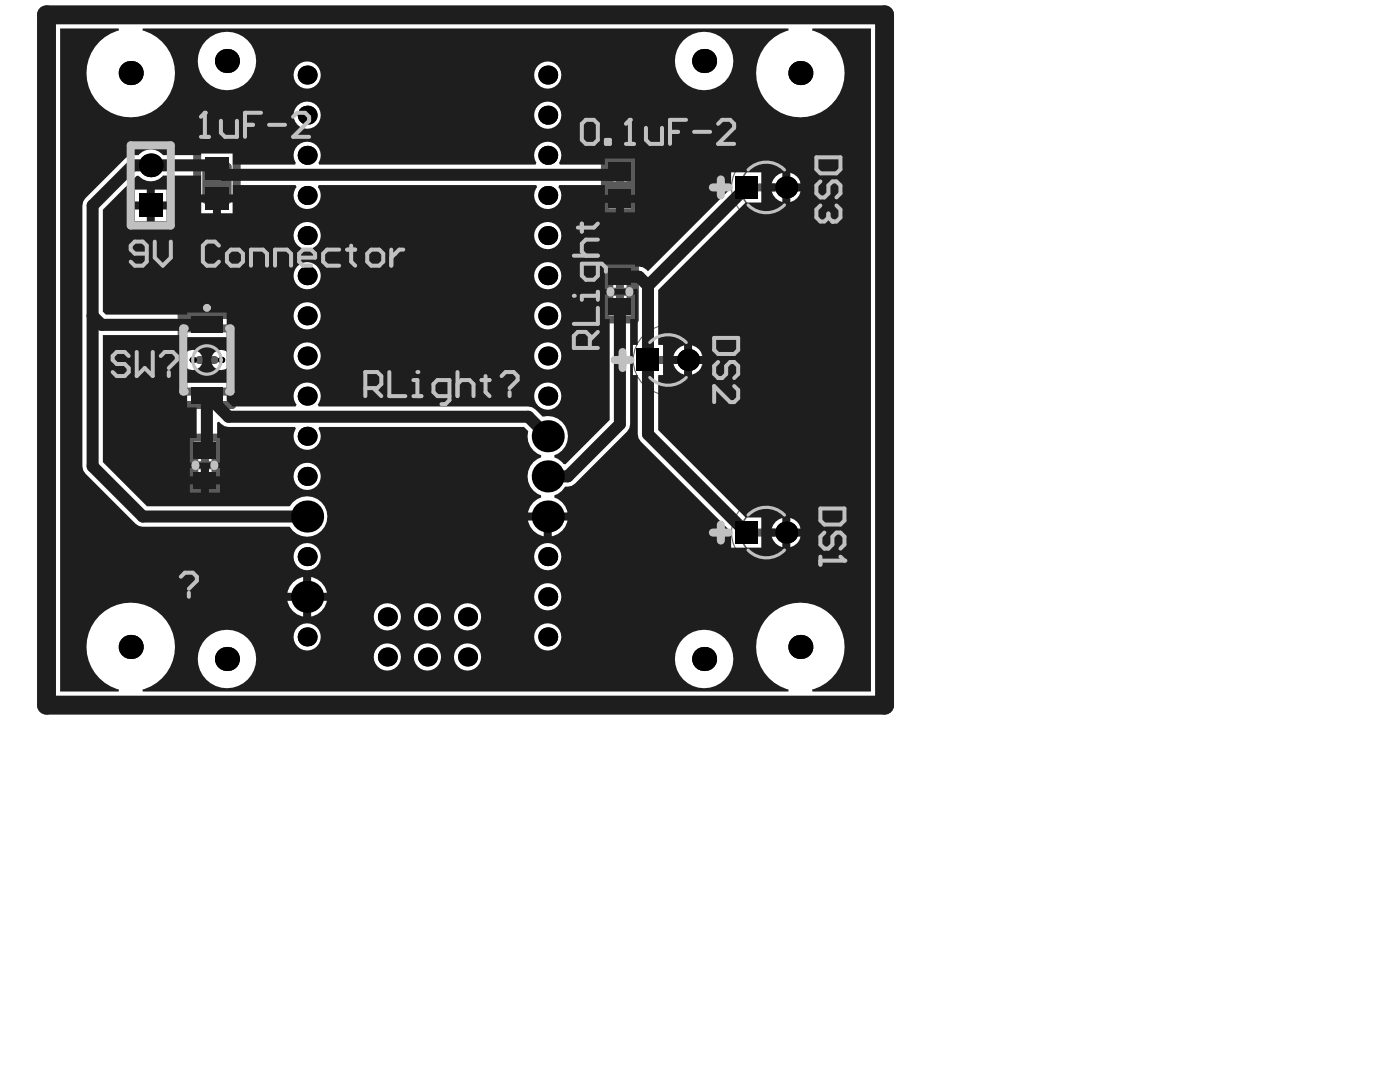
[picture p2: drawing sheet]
<svg xmlns="http://www.w3.org/2000/svg" width="419mm" height="324mm" viewBox="0 0 419 324" stroke-linecap="round" stroke-linejoin="round" font-family="sans-serif">
<g fill="none" stroke="#5a5a5a" stroke-width="2.4">
<path d="M59 44.7h11.8v20.3h-11.8zM61.7 49.9h6.4v9.9h-6.4zM62.5 54.8h4.7M64.9 52.5v4.7M180.9 47.4h9v16.1h-9zM182.2 50.5h6.4v9.9h-6.4zM183.1 55.4h4.7M185.4 53.1v4.7M226.8 56h4.8M229.2 53.7v4.7M180.9 79h9v16.5h-9zM54.3 94.2h15.1v26.9h-15.1z"/>
<path d="M54.8 98.2h14.2v18.9h-14.2zM182.2 82.1h6.4v10.3h-6.4zM183.1 87.2h4.7M185.4 84.9v4.7M59.5 107.7h4.7M61.9 105.3v4.7M197.5 107.7h4.7M199.8 105.3v4.7M56.8 130.9h9v16.5h-9zM58.1 133.9h6.4v10.4h-6.4zM58.9 139.1h4.7M61.3 136.8v4.7"/>
<path d="M226.8 159.3h4.8M229.2 156.9v4.7"/>
</g>
<g fill="none" stroke="#5a5a5a" stroke-width=".3">
<circle cx="229.2" cy="56" r="10.4"/>
<circle cx="199.8" cy="107.6" r="10.4"/>
<circle cx="229.2" cy="159.3" r="10.4"/>
</g>
<g fill="none" stroke="#5a5a5a" stroke-width=".47">
<circle cx="229.2" cy="56" r="7.6"/>
<circle cx="61.9" cy="107.7" r="4.3"/>
<circle cx="199.8" cy="107.6" r="7.6"/>
<circle cx="229.2" cy="159.3" r="7.6"/>
</g>
<g fill="#000">
<circle cx="67.9" cy="18.2" r="3.6"/>
<circle cx="210.6" cy="18.2" r="3.6"/>
<circle cx="39.1" cy="21.8" r="3.6"/>
<circle cx="91.9" cy="22.4" r="2.83"/>
<circle cx="91.9" cy="34.4" r="2.83"/>
<circle cx="163.8" cy="22.4" r="2.83"/>
<circle cx="163.8" cy="34.4" r="2.83"/>
<circle cx="239.4" cy="21.8" r="3.6"/>
<circle cx="45.1" cy="49.4" r="3.5"/>
<circle cx="91.9" cy="46.4" r="2.83"/>
<circle cx="91.9" cy="58.4" r="2.83"/>
<circle cx="163.8" cy="46.4" r="2.83"/>
<circle cx="163.8" cy="58.4" r="2.83"/>
<circle cx="235.2" cy="56" r="3.3"/>
<circle cx="91.9" cy="70.4" r="2.83"/>
<circle cx="163.8" cy="70.4" r="2.83"/>
<circle cx="91.9" cy="94.4" r="2.83"/>
<circle cx="91.9" cy="82.4" r="2.83"/>
<circle cx="163.8" cy="82.4" r="2.83"/>
<circle cx="163.8" cy="94.4" r="2.83"/>
<circle cx="57.6" cy="107.7" r=".94"/>
<circle cx="66.1" cy="107.7" r=".94"/>
<circle cx="91.9" cy="118.5" r="2.83"/>
<circle cx="91.9" cy="106.5" r="2.83"/>
<circle cx="163.8" cy="118.5" r="2.83"/>
<circle cx="163.8" cy="106.5" r="2.83"/>
<circle cx="205.8" cy="107.7" r="3.3"/>
<circle cx="91.9" cy="130.5" r="2.83"/>
<circle cx="163.8" cy="130.5" r="2.83"/>
<circle cx="91.9" cy="142.5" r="2.83"/>
<circle cx="91.9" cy="154.5" r="2.83"/>
<circle cx="163.8" cy="154.5" r="2.83"/>
<circle cx="163.8" cy="142.5" r="2.83"/>
<circle cx="235.2" cy="159.3" r="3.3"/>
<circle cx="91.9" cy="178.5" r="2.83"/>
<circle cx="91.9" cy="166.5" r="2.83"/>
<circle cx="163.8" cy="166.5" r="2.83"/>
<circle cx="163.8" cy="178.5" r="2.83"/>
<circle cx="39.1" cy="193.5" r="3.6"/>
<circle cx="67.9" cy="197.1" r="3.6"/>
<circle cx="91.9" cy="190.5" r="2.83"/>
<circle cx="115.9" cy="196.5" r="2.83"/>
<circle cx="115.9" cy="184.5" r="2.83"/>
<circle cx="127.9" cy="196.5" r="2.83"/>
<circle cx="127.9" cy="184.5" r="2.83"/>
<circle cx="139.8" cy="184.5" r="2.83"/>
<circle cx="139.8" cy="196.5" r="2.83"/>
<circle cx="163.8" cy="190.5" r="2.83"/>
<circle cx="210.6" cy="197.1" r="3.6"/>
<circle cx="239.4" cy="193.5" r="3.6"/>
</g>
<g fill="#000">
<path d="M219.9 52.7h6.6v6.7h-6.6z" fill-rule="evenodd"/>
<path d="M41.6 57.9h7v7.1h-7z" fill-rule="evenodd"/>
<path d="M190.5 104.3h6.6v6.7h-6.6z" fill-rule="evenodd"/>
<path d="M219.9 155.9h6.6v6.7h-6.6z" fill-rule="evenodd"/>
</g>
<path d="M18 8.5h17.5l.1 .6a13.2 13.2 0 0 0-7.3 20.4 13.2 13.2 0 0 0 21.6 0 13.2 13.2 0 0 0-7.3-20.4l.1-.6h193.1l.1 .6a13.2 13.2 0 0 0-7.3 20.4 13.2 13.2 0 0 0 21.6 0 13.2 13.2 0 0 0-7.3-20.4l.1-.6h17.5v198.3h-17.5l-.1-.6a13.2 13.2 0 0 0 7.3-20.4 13.2 13.2 0 0 0-21.6 0 13.2 13.2 0 0 0 7.3 20.4l-.1 .6h-193.1l-.1-.6a13.2 13.2 0 0 0 7.3-20.4 13.2 13.2 0 0 0-21.6 0 13.2 13.2 0 0 0 7.3 20.4l-.1 .6h-17.5zM159.8 22.4a4.1 4.1 0 0 0 8.1 0 4.1 4.1 0 0 0-8.1 0zM87.8 22.4a4.1 4.1 0 0 0 8.1 0 4.1 4.1 0 0 0-8.1 0zM201.9 18.2a8.7 8.7 0 0 0 17.4 0 8.7 8.7 0 0 0-17.4 0zM59.1 18.2a8.7 8.7 0 0 0 17.5 0 8.7 8.7 0 0 0-17.5 0zM159.8 34.4a4.1 4.1 0 0 0 8.1 0 4.1 4.1 0 0 0-8.1 0zM87.8 34.4a4.1 4.1 0 0 0 8.1 0 4.1 4.1 0 0 0-8.1 0zM37.5 47.3l-12 12-.6 1-.3 1.1v78.1l.3 1.1 .6 1 15 15 1 .7 1.2 .2h44a6 6 0 0 0 9.1 1.6 6 6 0 0 0 0-9.3 6 6 0 0 0-9.1 1.6h-42.7l-13.2-13.2v-38h25.2v.6h11.8v-7.3h-11.8v.6h-24.3l-.9-.9v-30.5l10.1-10.1h.6a4.7 4.7 0 0 0 7.2-.1h11.4v5.6h9.5v-2.8h18.8l.3 .6a4 4 0 0 0 .4 5.5 4 4 0 0 0 5.5 0 4 4 0 0 0 .4-5.5l.3-.6h65.1l.3 .6a4 4 0 0 0 .4 5.5 4 4 0 0 0 5.5 0 4 4 0 0 0 .4-5.5l.3-.6h13.6v3h9v-10.9h-9v1.8h-13.4l-.3-.5a4.1 4.1 0 0 0-3.4-6.3 4.1 4.1 0 0 0-3.3 6.3l-.3 .5h-64.7l-.3-.5a4.1 4.1 0 0 0-3.3-6.3 4.1 4.1 0 0 0-3.4 6.3l-.3 .5h-18.6v-3.4h-9.5v.6h-11.4a4.7 4.7 0 0 0-7.2 0l-3 .2zM236.4 51.7v3.1h3.2a4.5 4.5 0 0 0-3.2-3.1zM232 52.8l-.7 1-.5 1h3.2v-3.1l-1.1 .4zM46.3 56.7v3.5h3.5v-3.5zM40.4 56.7v3.5h3.5v-3.5zM236.4 57.2v3.2a4.5 4.5 0 0 0 3.2-3.2zM230.8 57.2a4.5 4.5 0 0 0 3.2 3.2v-3.2zM186.6 60.7v2.8h3.3v-2.8zM180.9 60.7v2.8h3.3v-2.8zM66.1 60.5v3.3h3.5v-3.3zM60.1 60.5v3.3h3.6v-3.3zM46.3 62.6v3.6h3.5v-3.6zM40.4 62.6v3.6h3.5v-3.6zM159.8 70.4a4.1 4.1 0 0 0 8.1 0 4.1 4.1 0 0 0-8.1 0zM87.8 70.4a4.1 4.1 0 0 0 8.1 0 4.1 4.1 0 0 0-8.1 0zM180.9 79.1v7.3h9l.4-.1 .5 .4v16.4h-1.5v9.1h1.5v17.7l.2 1.1 .7 1 27 27.1v4.7h9v-9.1h-4.7l-26.1-26.1v-16.4h1.4v-9.1h-1.4v-16.4l26.1-26.1h4.7v-9.1h-9v4.7l-24.9 24.9a3.9 3.9 0 0 0-3.9-1.4v-.6zM159.8 82.4a4.1 4.1 0 0 0 8.1 0 4.1 4.1 0 0 0-8.1 0zM87.8 82.4a4.1 4.1 0 0 0 8.1 0 4.1 4.1 0 0 0-8.1 0zM159.8 94.4a4.1 4.1 0 0 0 8.1 0 4.1 4.1 0 0 0-8.1 0zM87.8 94.4a4.1 4.1 0 0 0 8.1 0 4.1 4.1 0 0 0-8.1 0zM207 103.3v3.2h3.2a4.5 4.5 0 0 0-3.2-3.2zM202.6 104.4l-.7 1-.5 1.1h3.2v-3.2l-1.1 .4zM159.8 106.4a4.1 4.1 0 0 0 8.1 0 4.1 4.1 0 0 0-8.1 0zM87.8 106.4a4.1 4.1 0 0 0 8.1 0 4.1 4.1 0 0 0-8.1 0zM63.1 107.6a3.1 3.1 0 0 0 6.1 0 3.1 3.1 0 0 0-6.1 0zM54.6 107.6a3.1 3.1 0 0 0 6.1 0 3.1 3.1 0 0 0-6.1 0zM201.4 108.9a4.5 4.5 0 0 0 3.2 3.1v-3.1zM207 108.9v3.1a4.5 4.5 0 0 0 3.2-3.1zM159.8 118.5a4.1 4.1 0 0 0 8.1 0 4.1 4.1 0 0 0-8.1 0zM56 114.5v7.3h2.8v9.2h-2v7.3h9v-7.3h-.9v-4.7l.6-.2 1.7 1.3 1.1 .3h19.9l.3 .5a4.1 4.1 0 0 0 3.4 6.3 4.1 4.1 0 0 0 3.3-6.3l.3-.5h61.2l1.3 1.2a6 6 0 0 0 3.9 7.2v.7a6 6 0 0 0-4.1 5.7 6 6 0 0 0 4.1 5.6v.7a5.8 5.8 0 0 0-4 4.5h11.8a5.7 5.7 0 0 0-3.9-4.5v-.7l1.1-.4 1.2-1 .9-1.2 2-.2 1-.7 15.6-15.6 .6-1 .3-1.1v-31.5h1.4v-7.3h-9v7.3h1.5v30.2l-13.2 13.2h-.6l-1.7-1.6-1.1-.4v-.7a6 6 0 0 0 3.8-7.4 6 6 0 0 0-7.3-4.1l-2.1-2.1-1-.7-1.2-.2h-62.7l-.3-.6a4 4 0 0 0-.4-5.5 4 4 0 0 0-5.5 0 4 4 0 0 0-.4 5.5l-.3 .6h-18.8l-1.8-1.8v-5.3zM62.5 139.9v2.5h3.3v-2.5zM56.8 139.9v2.5h3.3v-2.5zM87.8 142.5a4.1 4.1 0 0 0 8.1 0 4.1 4.1 0 0 0-8.1 0zM62.5 144.8v2.5h3.3v-2.5zM56.8 144.8v2.5h3.3v-2.5zM236.4 154.9v3.2h3.2a4.5 4.5 0 0 0-3.2-3.2zM232 156l-.7 1-.5 1.1h3.2v-3.2l-1.1 .4zM165 155.7v4.7a5.8 5.8 0 0 0 4.7-4.7zM157.9 155.7a5.8 5.8 0 0 0 4.7 4.7v-4.7zM236.4 160.5v3.1a4.5 4.5 0 0 0 3.2-3.1zM230.8 160.5a4.5 4.5 0 0 0 3.2 3.1v-3.1zM159.8 166.5a4.1 4.1 0 0 0 8.1 0 4.1 4.1 0 0 0-8.1 0zM87.8 166.5a4.1 4.1 0 0 0 8.1 0 4.1 4.1 0 0 0-8.1 0zM93.1 172.6v4.7h4.7a5.8 5.8 0 0 0-4.7-4.7zM87.6 174.2l-1 1.2-.6 1.9h4.7v-4.7l-1.9 .6zM159.8 178.5a4.1 4.1 0 0 0 8.1 0 4.1 4.1 0 0 0-8.1 0zM93.1 179.7v4.7a5.8 5.8 0 0 0 4.7-4.7zM86 179.7a5.8 5.8 0 0 0 4.7 4.7v-4.7zM135.8 184.5a4.1 4.1 0 0 0 8.1 0 4.1 4.1 0 0 0-8.1 0zM123.8 184.5a4.1 4.1 0 0 0 8.1 0 4.1 4.1 0 0 0-8.1 0zM111.8 184.5a4.1 4.1 0 0 0 8.1 0 4.1 4.1 0 0 0-8.1 0zM159.8 190.5a4.1 4.1 0 0 0 8.1 0 4.1 4.1 0 0 0-8.1 0zM87.8 190.5a4.1 4.1 0 0 0 8.1 0 4.1 4.1 0 0 0-8.1 0zM135.8 196.5a4.1 4.1 0 0 0 8.1 0 4.1 4.1 0 0 0-8.1 0zM123.8 196.5a4.1 4.1 0 0 0 8.1 0 4.1 4.1 0 0 0-8.1 0zM111.8 196.5a4.1 4.1 0 0 0 8.1 0 4.1 4.1 0 0 0-8.1 0zM201.9 197.1a8.7 8.7 0 0 0 17.4 0 8.7 8.7 0 0 0-17.4 0zM59.1 197.1a8.7 8.7 0 0 0 17.5 0 8.7 8.7 0 0 0-17.5 0z" fill="#1e1e1e"/>
<path d="M185.4 51.4l-.3-.3-1.2 1.2h-117.1l-2.8-2.9h-24.3l-12 12v78.1l15 15h49.2M223.2 56l-29.4 29.4M27.7 94.4l2.7 2.7h31.5M185.4 91.7v35.2l-15.6 15.6h-6M185.4 82.8h5.7l2.7 2.6M193.8 85.4v44.5l29.4 29.4M163.8 130.5l-5.8-5.9h-89.7l-6.4-6.4v15.9l-.6 .6" fill="none" stroke="#1e1e1e" stroke-width="3.6"/>
<path d="M13.9 4.4h250.7v206.5h-250.7z" fill="none" stroke="#1e1e1e" stroke-width="5.7"/>
<g fill="#000">
<circle cx="67.9" cy="18.2" r="3.6"/>
<circle cx="210.6" cy="18.2" r="3.6"/>
<circle cx="39.1" cy="21.8" r="3.6"/>
<circle cx="91.9" cy="22.4" r="2.83"/>
<circle cx="91.9" cy="34.4" r="2.83"/>
<circle cx="163.8" cy="22.4" r="2.83"/>
<circle cx="163.8" cy="34.4" r="2.83"/>
<circle cx="239.4" cy="21.8" r="3.6"/>
<circle cx="45.1" cy="49.4" r="3.5"/>
<circle cx="91.9" cy="46.4" r="2.83"/>
<circle cx="91.9" cy="58.4" r="2.83"/>
<circle cx="163.8" cy="46.4" r="2.83"/>
<circle cx="163.8" cy="58.4" r="2.83"/>
<circle cx="235.2" cy="56" r="3.3"/>
<circle cx="91.9" cy="70.4" r="2.83"/>
<circle cx="163.8" cy="70.4" r="2.83"/>
<circle cx="91.9" cy="94.4" r="2.83"/>
<circle cx="91.9" cy="82.4" r="2.83"/>
<circle cx="163.8" cy="82.4" r="2.83"/>
<circle cx="163.8" cy="94.4" r="2.83"/>
<circle cx="57.6" cy="107.7" r=".94"/>
<circle cx="66.1" cy="107.7" r=".94"/>
<circle cx="91.9" cy="118.5" r="2.83"/>
<circle cx="91.9" cy="106.5" r="2.83"/>
<circle cx="163.8" cy="118.5" r="2.83"/>
<circle cx="163.8" cy="106.5" r="2.83"/>
<circle cx="205.8" cy="107.7" r="3.3"/>
<circle cx="91.9" cy="130.5" r="2.83"/>
<circle cx="163.8" cy="130.5" r="4.8"/>
<circle cx="91.9" cy="154.5" r="4.8"/>
<circle cx="91.9" cy="142.5" r="2.83"/>
<circle cx="163.8" cy="142.5" r="4.8"/>
<circle cx="163.8" cy="154.5" r="4.8"/>
<circle cx="235.2" cy="159.3" r="3.3"/>
<circle cx="91.9" cy="178.5" r="4.8"/>
<circle cx="91.9" cy="166.5" r="2.83"/>
<circle cx="163.8" cy="166.5" r="2.83"/>
<circle cx="163.8" cy="178.5" r="2.83"/>
<circle cx="39.1" cy="193.5" r="3.6"/>
<circle cx="67.9" cy="197.1" r="3.6"/>
<circle cx="91.9" cy="190.5" r="2.83"/>
<circle cx="115.9" cy="196.5" r="2.83"/>
<circle cx="115.9" cy="184.5" r="2.83"/>
<circle cx="127.9" cy="196.5" r="2.83"/>
<circle cx="127.9" cy="184.5" r="2.83"/>
<circle cx="139.8" cy="184.5" r="2.83"/>
<circle cx="139.8" cy="196.5" r="2.83"/>
<circle cx="163.8" cy="190.5" r="2.83"/>
<circle cx="210.6" cy="197.1" r="3.6"/>
<circle cx="239.4" cy="193.5" r="3.6"/>
</g>
<g fill="#000">
<path d="M219.9 52.7h6.6v6.7h-6.6z" fill-rule="evenodd"/>
<path d="M41.6 57.9h7v7.1h-7z" fill-rule="evenodd"/>
<path d="M190.5 104.3h6.6v6.7h-6.6z" fill-rule="evenodd"/>
<path d="M219.9 155.9h6.6v6.7h-6.6z" fill-rule="evenodd"/>
</g>
<g fill="#1e1e1e">
<path d="M58 141.1h6.6v5h-6.6z" fill-rule="evenodd"/>
<path d="M58 132.2h6.6v4.9h-6.6z" fill-rule="evenodd"/>
<path d="M182.1 56.6h6.6v5.7h-6.6z" fill-rule="evenodd"/>
<path d="M182.1 48.6h6.6v5.7h-6.6z" fill-rule="evenodd"/>
<path d="M182.1 80.3h6.6v4.9h-6.6z" fill-rule="evenodd"/>
<path d="M182.1 89.3h6.6v4.9h-6.6z" fill-rule="evenodd"/>
<path d="M57.2 115.7h9.4v4.9h-9.4z" fill-rule="evenodd"/>
<path d="M57.2 94.7h9.4v4.9h-9.4z" fill-rule="evenodd"/>
<path d="M61.3 56h7.1v6.6h-7.1z" fill-rule="evenodd"/>
<path d="M61.3 47h7.1v6.7h-7.1z" fill-rule="evenodd"/>
</g>
<g fill="none" stroke="#c0c0c0" stroke-width="2.4">
<path d="M39.1 43.4h12v24h-12zM213.2 56h4.8M215.6 53.6v4.8M55.3 98.2h-.5v18.9h.5M68.5 98.2h.5v18.9h-.5M182.6 87v.5M188.3 87v.5M183.8 107.7h4.8M186.2 105.3v4.8M58.5 138.9v.5M64.1 138.9v.5M213.2 159.3h4.8"/>
<path d="M215.6 156.9v4.8"/>
</g>
<path d="M245.4 152.1h7.2v3.6l-1.2 1.2h-4.8l-1.2-1.2zM246.6 159.3l-1.2 1.2v2.4l1.2 1.2h1.2l1.2-1.2v-2.4l1.2-1.2h1.2l1.2 1.2v2.4l-1.2 1.2M54.1 172.5l1.2-1.2h2.4l1.2 1.2v1.2l-2.4 2.4M56.5 177.3v1.2M245.4 166.5v2.4M245.4 167.7h7.2" fill="none" stroke="#c0c0c0" stroke-width="1.2"/>
<circle cx="252.6" cy="167.7" r=".6" fill="#c0c0c0"/>
<path d="M244.2 47h7.2v3.6l-1.2 1.2h-4.8l-1.2-1.2zM245.4 54.2l-1.2 1.2v2.4l1.2 1.2h1.2l1.2-1.2v-2.4l1.2-1.2h1.2l1.2 1.2v2.4l-1.2 1.2M250.2 61.4l1.2 1.2v2.4l-1.2 1.2h-1.2M251.4 166.5l1.2 1.2" fill="none" stroke="#c0c0c0" stroke-width="1.2"/>
<circle cx="249" cy="66.2" r=".6" fill="#c0c0c0"/>
<path d="M61.3 33.7v7.2M60.1 40.9h2.4M245.4 61.4l-1.2 1.2v2.4l1.2 1.2h1.2l1.2-1.2M247.8 65l1.2 1.2M247.8 63.8v1.2M38.5 106.5l-1.2-1.2h-2.4l-1.2 1.2v1.2l1.2 1.2h2.4l1.2 1.2v1.2l-1.2 1.2h-2.4l-1.2-1.2M40.9 105.3v7.2l2.4-2.4 2.4 2.4v-7.2M48.1 106.5l1.2-1.2h2.4l1.2 1.2v1.2l-2.4 2.4M50.5 111.3v1.2" fill="none" stroke="#c0c0c0" stroke-width="1.2"/>
<circle cx="61.3" cy="33.7" r=".6" fill="#c0c0c0"/>
<path d="M61.3 33.7l-1.2 1.2M66.1 36.1v3.6l1.2 1.2h3.6v-4.8M73.3 37.3h2.4M78.1 33.7h-4.8v7.2M80.5 37.3h4.8M87.7 34.9l1.2-1.2h2.4l1.2 1.2v1.2l-4.8 4.8h4.8M174 37l1.2-1.2h2.4l1.2 1.2v4.8l-1.2 1.2h-2.4l-1.2-1.2zM188.4 35.8v7.2M181.2 41.8h1.2v1.2h-1.2zM187.2 43h2.4" fill="none" stroke="#c0c0c0" stroke-width="1.2"/>
<circle cx="188.4" cy="35.8" r=".6" fill="#c0c0c0"/>
<path d="M188.4 35.8l-1.2 1.2M193.2 38.2v3.6l1.2 1.2h3.6v-4.8M200.4 39.4h2.4M205.2 35.8h-4.8v7.2M207.6 39.4h4.8M214.8 37l1.2-1.2h2.4l1.2 1.2v1.2l-4.8 4.8h4.8M178.8 99.3l-2.4 2.4M178.8 92.1v4.8h-7.2M178.8 87.3v2.4M178.8 88.5h-4.8v1.2M176.4 104.1v-3.6l-1.2-1.2h-2.4l-1.2 1.2v3.6h7.2" fill="none" stroke="#c0c0c0" stroke-width="1.2"/>
<circle cx="171.6" cy="88.5" r=".6" fill="#c0c0c0"/>
<g fill="none" stroke="#c0c0c0" stroke-width="1.2">
<path d="M171.6 76.5h7.2M174 66.9v2.4M178.8 78.9v3.6l-1.2 1.2h-2.4l-1.2-1.2v-3.6h6l1.2 1.2v1.2M178.8 71.7h-3.6l-1.2 1.2v2.4l1.2 1.2M178.8 66.9l-1.2 1.2h-4.8M109.3 116.1h3.6l1.2-1.2v-2.4l-1.2-1.2h-3.6v7.2M111.7 116.1l2.4 2.4M116.5 111.3v7.2h4.8M123.6 118.5h2.4M123.6 113.7h1.2v4.8M213.6 101.1h7.2v3.5l-1.2 1.2h-4.8l-1.2-1.2zM214.8 108.2l-1.2 1.2v2.4l1.2 1.2h1.2l1.2-1.2v-2.4l1.2-1.2h1.2l1.2 1.2v2.4l-1.2 1.2"/>
<path d="M219.6 115.4l1.2 1.2v2.4l-1.2 1.2h-1.2l-4.8-4.8v4.8"/>
</g>
<circle cx="124.8" cy="111.3" r=".6" fill="#c0c0c0"/>
<g fill="none" stroke="#c0c0c0" stroke-width="1.2">
<path d="M43.9 75.8h-3.6l-1.2-1.2v-1.2l1.2-1.2h2.4l1.2 1.2v4.8l-1.2 1.2h-2.4l-1.2-1.2M46.3 72.2v4.8l2.4 2.4 2.4-2.4v-4.8M65.5 73.4l-1.2-1.2h-2.4l-1.2 1.2v4.8l1.2 1.2h2.4l1.2-1.2M69.1 74.6h2.4l1.2 1.2v2.4l-1.2 1.2h-2.4l-1.2-1.2v-2.4zM75.1 79.4v-4.8h3.6l1.2 1.2v3.6M82.3 79.4v-4.8h3.6l1.2 1.2v3.6M89.5 77h4.8v-1.2l-1.2-1.2h-2.4l-1.2 1.2v2.4l1.2 1.2h2.4M101.4 74.6h-3.6l-1.2 1.2v2.4l1.2 1.2h3.6M103.8 74.6h2.4M105 73.4v4.8l1.2 1.2M111 74.6h2.4l1.2 1.2v2.4l-1.2 1.2h-2.4l-1.2-1.2v-2.4zM117 74.6v4.8"/>
<path d="M120.6 74.6h-1.2l-2.4 2.4M134.4 118.5h-3.6l-1.2-1.2v-2.4l1.2-1.2h3.6v6l-1.2 1.2h-1.2M136.8 114.9l1.2-1.2h2.4l1.2 1.2v3.6M136.8 111.3v7.2M144 113.7h2.4M145.2 112.5v4.8l1.2 1.2M150 112.5l1.2-1.2h2.4l1.2 1.2v1.2l-2.4 2.4M152.4 117.3v1.2"/>
<circle cx="61.9" cy="92.1" r=".59"/>
</g>
<g fill="none" stroke="#c0c0c0" stroke-width=".94">
<path d="M223.7 50.8a7.6 7.6 0 0 1 11 0M223.7 61.3a7.5 7.5 0 0 0 11 0M194.4 102.4a7.6 7.6 0 0 1 10.9 0M194.4 112.9a7.5 7.5 0 0 0 10.9 0M223.7 154a7.6 7.6 0 0 1 11 0M223.7 164.5a7.5 7.5 0 0 0 11 0"/>
<circle cx="61.9" cy="107.7" r="4.3"/>
</g>
</svg>
